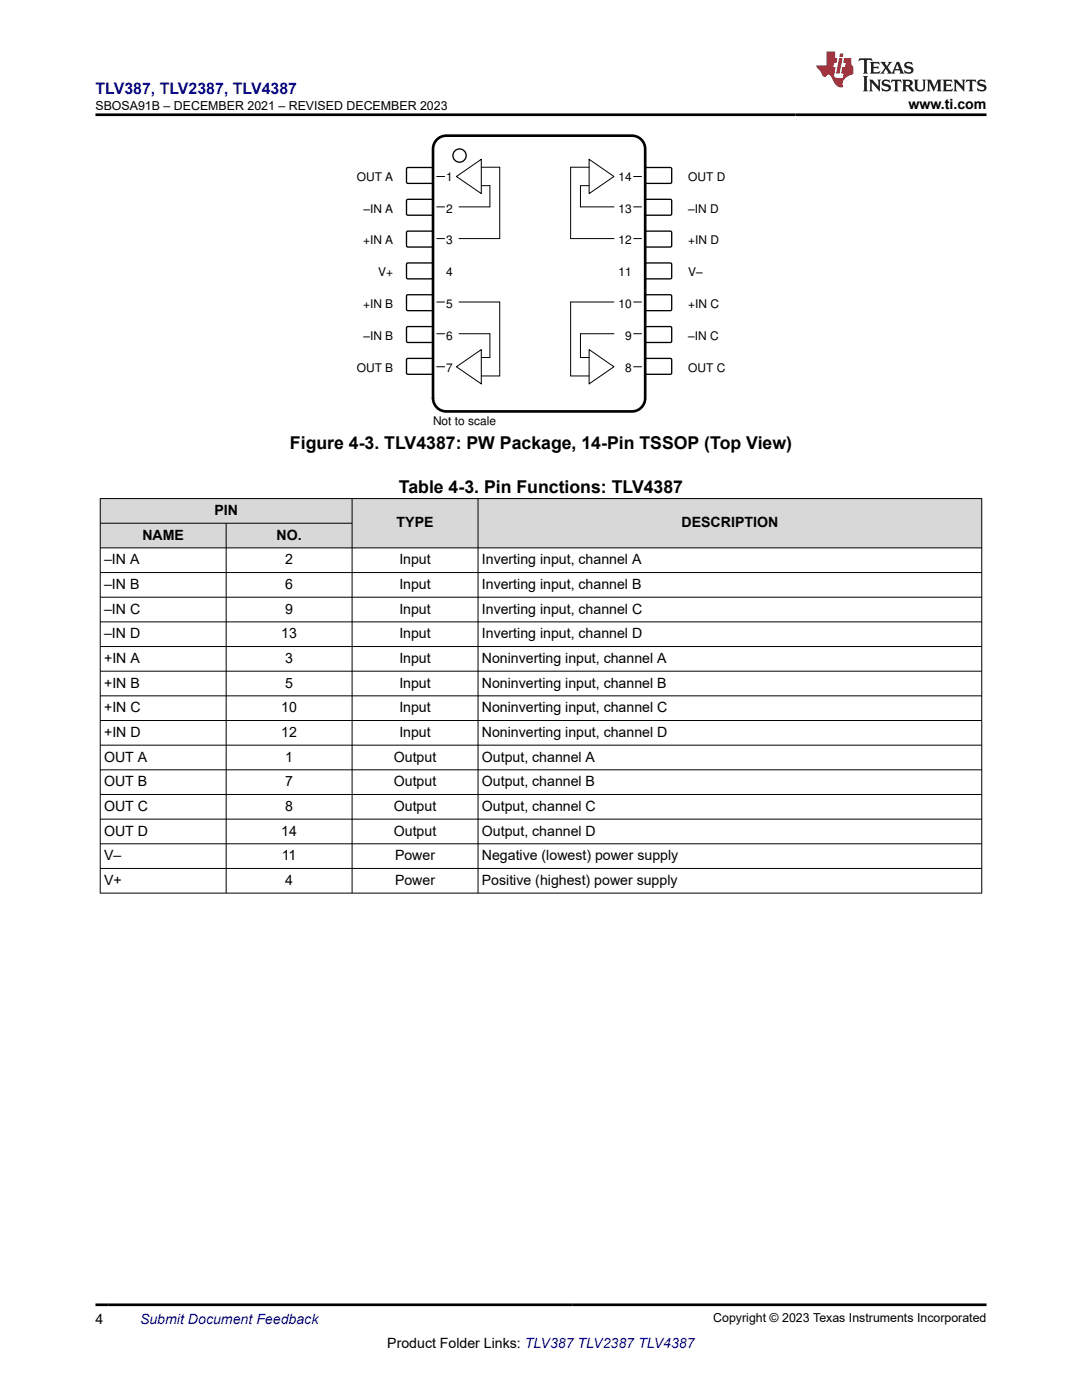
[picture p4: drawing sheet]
<svg xmlns="http://www.w3.org/2000/svg" width="216mm" height="279mm" viewBox="0 0 216 279" stroke-linecap="round" stroke-linejoin="round" font-family="sans-serif">
<defs><g id="words">
<g font-size="3.5">
<text x="57.9" y="89.5">Figure 4-3. TLV4387: PW Package, 14-Pin TSSOP (Top View)</text>
<text x="79.6" y="98.3">Table 4-3. Pin Functions: TLV4387</text>
</g>
<text font-size="3.2" fill="#00f" x="19" y="18.7">TLV387, TLV2387, TLV4387</text>
<g font-size="2.8">
<text x="181.3" y="21.8">www.ti.com</text>
<text x="28.4" y="107.7">NAME</text>
<text x="42.8" y="102.8">PIN</text>
<text x="55.2" y="107.7">NO.</text>
<text x="79.1" y="105.2">TYPE</text>
<text x="136" y="105.2">DESCRIPTION</text>
<text x="20.8" y="112.6">–IN A</text>
<text x="56.9" y="112.6">2</text>
<text x="79.7" y="112.6">Input</text>
<text x="96.2" y="112.6">Inverting input, channel A</text>
<text x="20.8" y="117.5">–IN B</text>
<text x="56.9" y="117.5">6</text>
<text x="79.7" y="117.5">Input</text>
<text x="96.2" y="117.5">Inverting input, channel B</text>
<text x="20.8" y="122.5">–IN C</text>
<text x="56.9" y="122.5">9</text>
<text x="79.7" y="122.5">Input</text>
<text x="96.2" y="122.5">Inverting input, channel C</text>
<text x="20.8" y="127.4">–IN D</text>
<text x="56.1" y="127.4">13</text>
<text x="79.7" y="127.4">Input</text>
<text x="96.2" y="127.4">Inverting input, channel D</text>
<text x="20.8" y="132.3">+IN A</text>
<text x="20.8" y="137.2">+IN B</text>
<text x="56.9" y="132.3">3</text>
<text x="56.9" y="137.2">5</text>
<text x="79.7" y="132.3">Input</text>
<text x="79.7" y="137.2">Input</text>
<text x="96.2" y="132.3">Noninverting input, channel A</text>
<text x="96.2" y="137.2">Noninverting input, channel B</text>
<text x="20.8" y="142.1">+IN C</text>
<text x="56.1" y="142.1">10</text>
<text x="79.7" y="142.1">Input</text>
<text x="96.2" y="142.1">Noninverting input, channel C</text>
<text x="20.8" y="147.1">+IN D</text>
<text x="56.1" y="147.1">12</text>
<text x="79.7" y="147.1">Input</text>
<text x="96.2" y="147.1">Noninverting input, channel D</text>
<text x="20.8" y="152">OUT A</text>
<text x="56.9" y="152">1</text>
<text x="78.6" y="152">Output</text>
<text x="96.2" y="152">Output, channel A</text>
<text x="20.8" y="156.9">OUT B</text>
<text x="20.8" y="161.8">OUT C</text>
<text x="56.9" y="156.9">7</text>
<text x="56.9" y="161.8">8</text>
<text x="78.6" y="156.9">Output</text>
<text x="78.6" y="161.8">Output</text>
<text x="96.2" y="156.9">Output, channel B</text>
<text x="96.2" y="161.8">Output, channel C</text>
<text x="20.8" y="166.8">OUT D</text>
<text x="56.1" y="166.8">14</text>
<text x="78.6" y="166.8">Output</text>
<text x="96.2" y="166.8">Output, channel D</text>
<text x="20.8" y="171.7">V–</text>
<text x="56.2" y="171.7">11</text>
<text x="78.8" y="171.7">Power</text>
<text x="96.2" y="171.7">Negative (lowest) power supply</text>
<text x="20.8" y="176.6">V+</text>
<text x="56.9" y="176.6">4</text>
<text x="78.8" y="176.6">Power</text>
<text x="96.2" y="176.6">Positive (highest) power supply</text>
<text x="19" y="264.2">4</text>
<text x="77.3" y="269">Product Folder Links: TLV387 TLV2387 TLV4387</text>
</g>
<text font-size="2.8" fill="#00f" x="27.9" y="264.2">Submit Document Feedback</text>
<g font-size="2.5">
<text x="19" y="21.9">SBOSA91B – DECEMBER 2021 – REVISED DECEMBER 2023</text>
<text x="142.3" y="263.9">Copyright © 2023 Texas Instruments Incorporated</text>
</g>
<g font-size="2.4">
<text x="71.2" y="36.1">OUT A</text>
<text x="89" y="36.1">1</text>
<text x="123.4" y="36.1">14</text>
<text x="137.3" y="36.1">OUT D</text>
<text x="72.5" y="42.4">±IN A</text>
<text x="89" y="42.4">2</text>
<text x="123.4" y="42.4">13</text>
<text x="137.3" y="42.4">±IN D</text>
<text x="72.4" y="48.8">+IN A</text>
<text x="89" y="48.8">3</text>
<text x="123.4" y="48.8">12</text>
<text x="137.3" y="48.8">+IN D</text>
<text x="75.5" y="55.1">V+</text>
<text x="89" y="55.1">4</text>
<text x="123.4" y="55.1">11</text>
<text x="137.3" y="55.1">V±</text>
<text x="72.4" y="61.5">+IN B</text>
<text x="89" y="61.5">5</text>
<text x="123.4" y="61.5">10</text>
<text x="137.3" y="61.5">+IN C</text>
<text x="72.5" y="67.8">±IN B</text>
<text x="89" y="67.8">6</text>
<text x="124.8" y="67.8">9</text>
<text x="137.3" y="67.8">±IN C</text>
<text x="71.2" y="74.2">OUT B</text>
<text x="89" y="74.2">7</text>
<text x="124.8" y="74.2">8</text>
<text x="137.3" y="74.2">OUT C</text>
<text x="86.4" y="84.8">Not to scale</text>
</g>
</g></defs>
<g fill="none" stroke="#000" stroke-width=".2">
<path d="M87.1 35.2h1.6M91.1 35.2l4.9-3.4v6.8zM96 33.4h3.7v14.2h-8.1M96 37.1h1.8v4.2h-6.2M117.6 31.8l4.9 3.4-4.9 3.4zM117.6 33.4h-3.7v14.2h8.6M117.6 37.1h-1.8v4.2h6.7M126.4 35.2h1.6M87.1 41.3h1.6M87.1 47.6h1.6M126.4 41.3h1.6M126.4 47.6h1.6"/>
<path d="M87.1 60.3h1.6M87.1 66.6h1.6M87.1 73.2h1.6M91.1 73.2l4.9-3.4v6.8zM91.6 60.3h8.1v14.7h-3.7M91.6 66.6h6.2v4.7h-1.8M117.6 69.8l4.9 3.4-4.9 3.4zM122.5 60.3h-8.6v14.7h3.7M122.5 66.6h-6.7v4.7h1.8M126.4 60.3h1.6M126.4 66.6h1.6M126.4 73.2h1.6"/>
</g>
<path d="M81.2 33.5h5.1l.1 .2v2.8l-.3 .1h-4.9l-.1-.3v-2.6z" fill-rule="evenodd" fill="#fff"/>
<path d="M81.2 33.5h5.1l.1 .2v2.8l-.3 .1h-4.9l-.1-.3v-2.6z" fill="none" stroke="#000" stroke-width=".26"/>
<path d="M128.8 33.6l.2-.2 4.9 .1 .1 .2v2.8l-.2 .1h-4.9l-.2-.3z" fill-rule="evenodd" fill="#fff"/>
<path d="M128.8 33.6l.2-.2 4.9 .1 .1 .2v2.8l-.2 .1h-4.9l-.2-.3z" fill="none" stroke="#000" stroke-width=".26"/>
<path d="M81.2 39.8h5.1l.1 .2v2.8l-.3 .2-4.9-.1-.1-.2v-2.7z" fill-rule="evenodd" fill="#fff"/>
<path d="M81.2 39.8h5.1l.1 .2v2.8l-.3 .2-4.9-.1-.1-.2v-2.7z" fill="none" stroke="#000" stroke-width=".26"/>
<path d="M128.8 39.9l.2-.1h4.9l.1 .2v2.8l-.2 .2-4.9-.1-.2-.2z" fill-rule="evenodd" fill="#fff"/>
<path d="M128.8 39.9l.2-.1h4.9l.1 .2v2.8l-.2 .2-4.9-.1-.2-.2z" fill="none" stroke="#000" stroke-width=".26"/>
<path d="M81.2 46.2h5.1l.1 .2v2.8l-.3 .1h-4.9l-.1-.3v-2.6z" fill-rule="evenodd" fill="#fff"/>
<path d="M81.2 46.2h5.1l.1 .2v2.8l-.3 .1h-4.9l-.1-.3v-2.6z" fill="none" stroke="#000" stroke-width=".26"/>
<path d="M128.8 46.3l.2-.2 4.9 .1 .1 .2v2.8l-.2 .1h-4.9l-.2-.3z" fill-rule="evenodd" fill="#fff"/>
<path d="M128.8 46.3l.2-.2 4.9 .1 .1 .2v2.8l-.2 .1h-4.9l-.2-.3z" fill="none" stroke="#000" stroke-width=".26"/>
<path d="M81.2 52.5h5.1l.1 .2v2.8l-.3 .2-4.9-.1-.1-.2v-2.7z" fill-rule="evenodd" fill="#fff"/>
<path d="M81.2 52.5h5.1l.1 .2v2.8l-.3 .2-4.9-.1-.1-.2v-2.7z" fill="none" stroke="#000" stroke-width=".26"/>
<path d="M128.8 52.6l.2-.1h4.9l.1 .2v2.8l-.2 .2-4.9-.1-.2-.2z" fill-rule="evenodd" fill="#fff"/>
<path d="M128.8 52.6l.2-.1h4.9l.1 .2v2.8l-.2 .2-4.9-.1-.2-.2z" fill="none" stroke="#000" stroke-width=".26"/>
<path d="M81.2 58.9h5.1l.1 .2v2.8l-.3 .1h-4.9l-.1-.3v-2.6z" fill-rule="evenodd" fill="#fff"/>
<path d="M81.2 58.9h5.1l.1 .2v2.8l-.3 .1h-4.9l-.1-.3v-2.6z" fill="none" stroke="#000" stroke-width=".26"/>
<path d="M128.8 59l.2-.2 4.9 .1 .1 .2v2.8l-.2 .1h-4.9l-.2-.3z" fill-rule="evenodd" fill="#fff"/>
<path d="M128.8 59l.2-.2 4.9 .1 .1 .2v2.8l-.2 .1h-4.9l-.2-.3z" fill="none" stroke="#000" stroke-width=".26"/>
<path d="M81.2 65.2h5.1l.1 .2v2.8l-.3 .2-4.9-.1-.1-.2v-2.7z" fill-rule="evenodd" fill="#fff"/>
<path d="M81.2 65.2h5.1l.1 .2v2.8l-.3 .2-4.9-.1-.1-.2v-2.7z" fill="none" stroke="#000" stroke-width=".26"/>
<path d="M128.8 65.3l.2-.1h4.9l.1 .2v2.8l-.2 .2-4.9-.1-.2-.2z" fill-rule="evenodd" fill="#fff"/>
<path d="M128.8 65.3l.2-.1h4.9l.1 .2v2.8l-.2 .2-4.9-.1-.2-.2z" fill="none" stroke="#000" stroke-width=".26"/>
<path d="M81.2 71.6h5.1l.1 .2v2.8l-.3 .1h-4.9l-.1-.3v-2.6z" fill-rule="evenodd" fill="#fff"/>
<path d="M81.2 71.6h5.1l.1 .2v2.8l-.3 .1h-4.9l-.1-.3v-2.6z" fill="none" stroke="#000" stroke-width=".26"/>
<path d="M128.8 71.7l.2-.2 4.9 .1 .1 .2v2.8l-.2 .1h-4.9l-.2-.3z" fill-rule="evenodd" fill="#fff"/>
<g fill="none" stroke="#000" stroke-width=".26">
<path d="M128.8 71.7l.2-.2 4.9 .1 .1 .2v2.8l-.2 .1h-4.9l-.2-.3z"/>
<circle cx="91.7" cy="31" r="1.32"/>
</g>
<path d="M87.4 27.7l1-.6h.6h37.1a2.65 2.65 0 0 1 2.6 2.6v49.8a2.65 2.65 0 0 1-2.6 2.6h-37.1a2.65 2.65 0 0 1-2.6-2.6v-49.8a2.64 2.64 0 0 1 1-2z" fill="none" stroke="#000" stroke-width=".53"/>
<g fill="#d8d8d8">
<path d="M20 99.5h175.9v4.9h-175.9z" fill-rule="evenodd"/>
<path d="M20.1 99.6h50.1v4.8h-50.1z" fill-rule="evenodd"/>
<path d="M70.3 99.6h25v9.7h-25z" fill-rule="evenodd"/>
<path d="M95.4 99.6h100.4v9.7h-100.4z" fill-rule="evenodd"/>
<path d="M20.1 104.5h25v4.8h-25z" fill-rule="evenodd"/>
<path d="M45.2 104.5h25v4.8h-25z" fill-rule="evenodd"/>
</g>
<g fill="none" stroke="#000" stroke-width=".2">
<path d="M19.9 99.5h176.1M20 99.4v78.9M70.3 99.4v78.9M95.4 99.4v78.9M195.9 99.4v78.9M19.9 104.4h50.4M19.9 114.3h176.1M19.9 119.2h176.1M45.1 104.4v73.9M196 109.3h-176.1M19.9 124.1h176.1M19.9 129h176.1"/>
<path d="M19.9 133.9h176.1M19.9 138.9h176.1M19.9 143.8h176.1M19.9 148.7h176.1M19.9 153.6h176.1M19.9 158.6h176.1M19.9 163.5h176.1M19.9 168.4h176.1M19.9 173.3h176.1M19.9 178.2h176.1"/>
</g>
<path d="M171.5 11.6l-.2 .6 .5-.2h.6v.1v2.2l-.2 .4h1l-.2-.4v-2.2v-.1h.5l.5 .2-.1-.6zM173.6 12.4l.2 .3v1.6l-.2 .4h1.9l.1-.6a1.08 1.08 0 0 1-1.3 .2v-.7h.6l.4 .2v-.7l-.4 .2h-.6v-.5l.2-.2a1 1 0 0 1 1 .3l-.1-.5zM175.7 12.4l.9 1.1-1 1.2h.9l-.2-.2 .5-.8 .4 .8-.2 .2h1.6l-.2-.2 .2-.5h.9l.1 .5-.1 .2h.9l-.2-.4-.8-1.9h-.5l-.9 2.1-.9-1.1 .9-1h-.8l.2 .2-.4 .6-.4-.6 .2-.2zM179 12.8l.4 1h-.7zM180.7 12.5a.65 .65 0 0 0-.2 .7 .65 .65 0 0 0 .6 .5l.6 .1 .1 .3a.79 .79 0 0 1-.7 .4 .79 .79 0 0 1-.7-.5l.1 .7 .2-.1a.93 .93 0 0 0 1.1 0 .93 .93 0 0 0 .4-.9 1.46 1.46 0 0 0-1.2-.6l-.1-.3a1.09 1.09 0 0 1 1.2 .2l-.2-.6-.1 .1-.5-.2zM172.2 15.2l.2 .4v2.2l-.2 .4h1l-.2-.4v-2.2l.2-.4zM173.4 15.9l.2 .4v1.5l-.2 .4h.8l-.3-.4 .1-1.3 1.6 1.8v-2l.2-.4h-.7l.1 .2 .1 1.1-1.2-1.3zM176.2 16a.65 .65 0 0 0-.2 .8 .65 .65 0 0 0 .6 .4l.6 .2 .1 .2a.79 .79 0 0 1-.7 .4 .79 .79 0 0 1-.7-.5l.1 .7 .2-.1a.93 .93 0 0 0 1.1 .1 .93 .93 0 0 0 .4-1 1.46 1.46 0 0 0-1.2-.5l-.1-.4a1.09 1.09 0 0 1 1.2 .2l-.1-.6-.2 .1-.5-.1zM177.9 15.9l-.1 .6a.63 .63 0 0 1 .8-.3v1.6l-.3 .4h1l-.2-.4v-1.6a.66 .66 0 0 1 .8 .3l-.1-.6zM180 15.9l.2 .4v1.5l-.2 .4h1l-.2-.2-.1-.7h.5l.1 .2a.79 .79 0 0 0 1.2 .6l-1-.9a.61 .61 0 0 0 .6-.6 .61 .61 0 0 0-.5-.7zM180.8 16.2h.1a.47 .47 0 0 1 .5 .1 .47 .47 0 0 1 .1 .5l-.1 .1-.7 .1zM182.3 15.9l.2 .2a2.27 2.27 0 0 0 .4 2 1.04 1.04 0 0 0 1.7-.7v-1.3l.2-.2h-.8l.2 .4v1.1a.6 .6 0 0 1-.6 .6 .6 .6 0 0 1-.6-.6v-1.1l.3-.4zM184.9 15.9l.2 .4v1.5l-.2 .4h.8l-.3-.4v-1.4l.9 1.9 .9-1.9v1.4l-.3 .4h1l-.2-.4v-1.5l.2-.4h-.8l-.7 1.5-.6-1.5zM188.1 15.9l.2 .4v1.5l-.2 .4h1.9l.1-.6a1.09 1.09 0 0 1-1.3 .2v-.7h.6l.4 .2v-.6l-.4 .2h-.6v-.6l.2-.1a1.01 1.01 0 0 1 1 .3l-.1-.6zM190.2 15.9l.3 .4v1.5l-.3 .4h.8l-.2-.4v-1.3l1.6 1.8v-2l.2-.4h-.7l.2 .2v1.1l-1.2-1.3zM192.8 15.9l-.1 .6a.63 .63 0 0 1 .8-.3v1.6l-.3 .4h1l-.2-.4v-1.6a.66 .66 0 0 1 .8 .3l-.1-.6zM195.2 16a.65 .65 0 0 0-.2 .8 .65 .65 0 0 0 .6 .4l.6 .2 .2 .2a.79 .79 0 0 1-.7 .4 .79 .79 0 0 1-.7-.5l.1 .7 .2-.1a.93 .93 0 0 0 1 .1 .93 .93 0 0 0 .5-1 1.46 1.46 0 0 0-1.3-.5v-.4a1.09 1.09 0 0 1 1.2 .2l-.2-.6-.2 .1-.5-.1z" fill="#231f20"/>
<path d="M164.9 10.3v2.7h-2l.1 .4 .8 1a.95 .95 0 0 0 1 .9 .59 .59 0 0 1 .5-.4 .59 .59 0 0 1 .5 .3l.4 .8a1.59 1.59 0 0 0 2.1 1.4 1.61 1.61 0 0 1 1-2.3l1-.3-.1-1.5a1.59 1.59 0 0 1-.3-1.7h-1.5l-.2 .9h.6l-.2 .9h-.5l-.2 .9v.3l.4 .1-.1 .9h-.7a.73 .73 0 0 1-1-.7l.3-1.5h-.5l.1-.9h.5l.2-.9h-.5v-1.3zM167.4 11.6l-.6 3.1h.7l.6-3.1zM167.6 10.7l-.1 .6h.7l.1-.6z" fill="#ed1c24"/>
<path d="M19 22.9h177.8M19 260.4h177.8" fill="none" stroke="#000" stroke-width=".53"/>
<use href="#words"/>
</svg>
